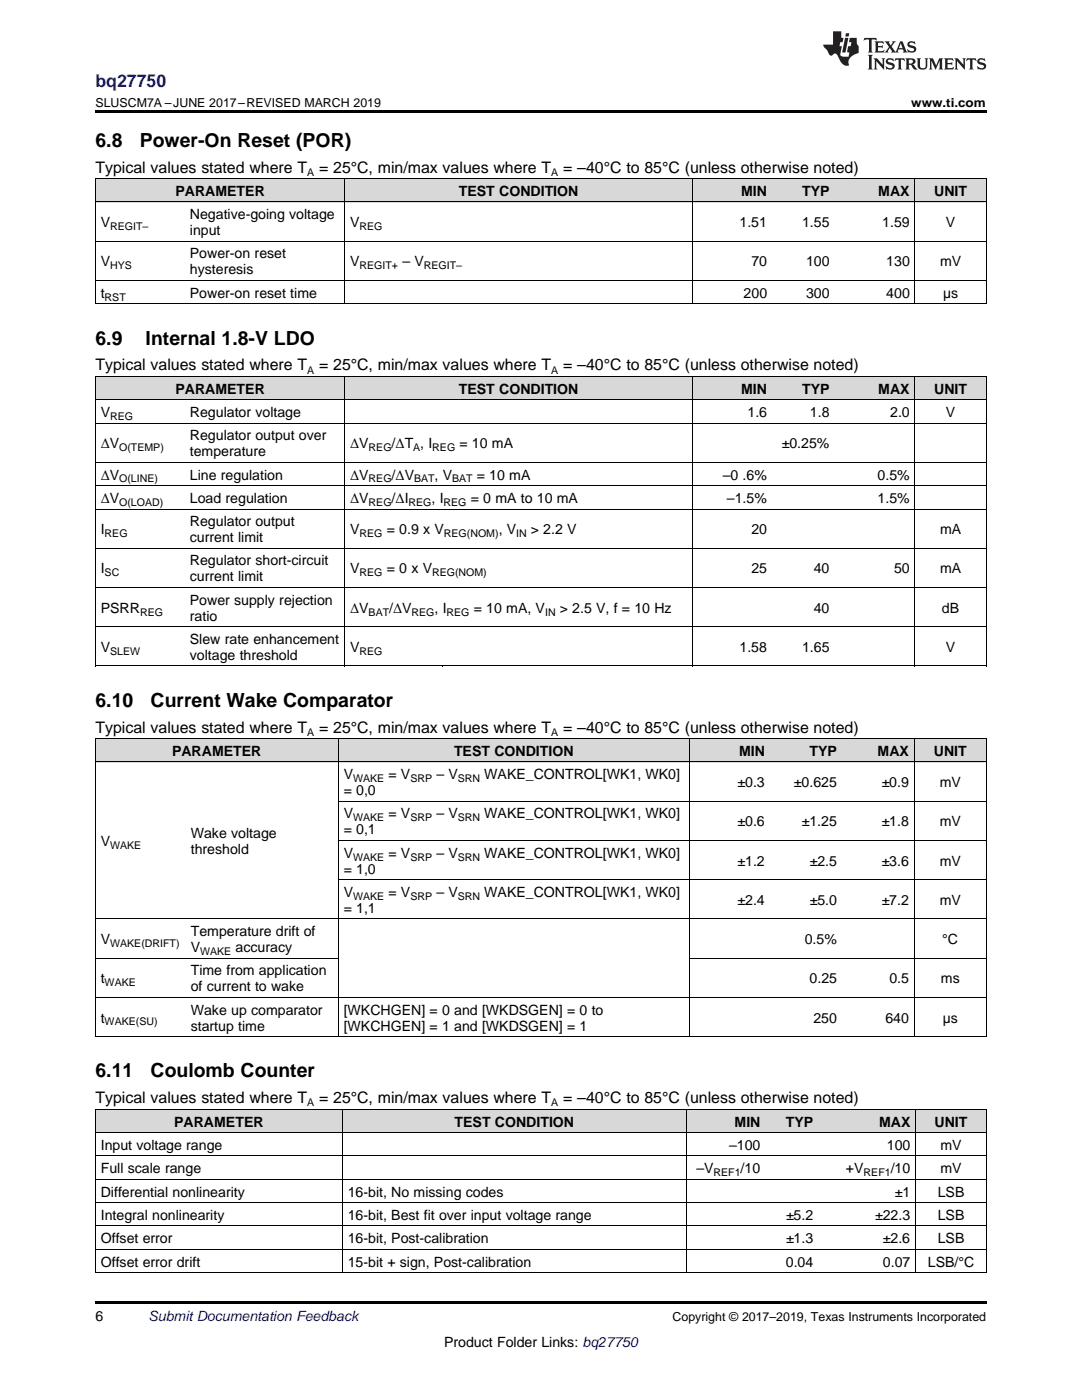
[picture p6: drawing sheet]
<svg xmlns="http://www.w3.org/2000/svg" width="216mm" height="279mm" viewBox="0 0 216 279" stroke-linecap="round" stroke-linejoin="round" font-family="sans-serif">
<defs><g id="words">
<g font-size="3.9">
<text x="19" y="29.3">6.8</text>
<text x="27.9" y="29.3">Power-On Reset (POR)</text>
<text x="19" y="68.8">6.9</text>
<text x="29.1" y="68.8">Internal 1.8-V LDO</text>
<text x="19" y="141">6.10</text>
<text x="30.1" y="141">Current Wake Comparator</text>
<text x="19" y="215">6.11</text>
<text x="30.1" y="215">Coulomb Counter</text>
</g>
<text font-size="3.5" fill="#00f" x="19" y="17.3">bq27750</text>
<g font-size="3.2">
<text x="19" y="34.4">Typical values stated where T</text>
<text x="63.7" y="34.4">= 25°C, min/max values where T</text>
<text x="112.4" y="34.4">= –40°C to 85°C (unless otherwise noted)</text>
<text x="19" y="73.9">Typical values stated where T</text>
<text x="63.7" y="73.9">= 25°C, min/max values where T</text>
<text x="112.4" y="73.9">= –40°C to 85°C (unless otherwise noted)</text>
<text x="19" y="146.2">Typical values stated where T</text>
<text x="63.7" y="146.2">= 25°C, min/max values where T</text>
<text x="112.4" y="146.2">= –40°C to 85°C (unless otherwise noted)</text>
<text x="19" y="220.2">Typical values stated where T</text>
<text x="63.7" y="220.2">= 25°C, min/max values where T</text>
<text x="112.4" y="220.2">= –40°C to 85°C (unless otherwise noted)</text>
</g>
<g font-size="2.8">
<text x="35" y="39.1">PARAMETER</text>
<text x="91.5" y="39.1">TEST CONDITION</text>
<text x="147.9" y="39.1">MIN</text>
<text x="160.1" y="39.1">TYP</text>
<text x="175.3" y="39.1">MAX</text>
<text x="186.4" y="39.1">UNIT</text>
<text x="20.1" y="45.3">V</text>
<text x="37.9" y="43.7">Negative-going voltage</text>
<text x="37.9" y="46.9">input</text>
<text x="69.9" y="45.3">V</text>
<text x="147.6" y="45.3">1.51</text>
<text x="160.1" y="45.3">1.55</text>
<text x="176" y="45.3">1.59</text>
<text x="188.7" y="45.3">V</text>
<text x="20.1" y="53.2">V</text>
<text x="37.9" y="51.6">Power-on reset</text>
<text x="69.9" y="53.2">V</text>
<text x="80.3" y="53.2">– V</text>
<text x="149.9" y="53.2">70</text>
<text x="160.8" y="53.2">100</text>
<text x="176.8" y="53.2">130</text>
<text x="187.6" y="53.2">mV</text>
<text x="20.1" y="59.4">t</text>
<text x="37.9" y="54.8">hysteresis</text>
<text x="37.9" y="59.4">Power-on reset time</text>
<text x="148.4" y="59.4">200</text>
<text x="160.8" y="59.4">300</text>
<text x="176.8" y="59.4">400</text>
<text x="188.2" y="59.4">µs</text>
<text x="20.1" y="83.2">V</text>
<text x="35" y="78.6">PARAMETER</text>
<text x="37.9" y="83.2">Regulator voltage</text>
<text x="91.5" y="78.6">TEST CONDITION</text>
<text x="147.9" y="78.6">MIN</text>
<text x="149.2" y="83.2">1.6</text>
<text x="160.1" y="78.6">TYP</text>
<text x="161.6" y="83.2">1.8</text>
<text x="175.3" y="78.6">MAX</text>
<text x="177.6" y="83.2">2.0</text>
<text x="186.4" y="78.6">UNIT</text>
<text x="188.7" y="83.2">V</text>
<text x="20.1" y="89.5">ΔV</text>
<text x="37.9" y="87.9">Regulator output over</text>
<text x="69.9" y="89.5">ΔV</text>
<text x="78.1" y="89.5">/ΔT , I</text>
<text x="91.7" y="89.5">= 10 mA</text>
<text x="156" y="89.5">±0.25%</text>
<text x="20.1" y="95.7">ΔV</text>
<text x="37.9" y="91.1">temperature</text>
<text x="37.9" y="95.7">Line regulation</text>
<text x="69.9" y="95.7">ΔV</text>
<text x="78.1" y="95.7">/ΔV</text>
<text x="86.7" y="95.7">, V</text>
<text x="95.1" y="95.7">= 10 mA</text>
<text x="144.2" y="95.7">–0 .6%</text>
<text x="175.1" y="95.7">0.5%</text>
<text x="20.1" y="100.4">ΔV</text>
<text x="37.9" y="100.4">Load regulation</text>
<text x="69.9" y="100.4">ΔV</text>
<text x="78.1" y="100.4">/ΔI</text>
<text x="86.1" y="100.4">, I</text>
<text x="93.9" y="100.4">= 0 mA to 10 mA</text>
<text x="145.1" y="100.4">–1.5%</text>
<text x="175.1" y="100.4">1.5%</text>
<text x="20.1" y="106.6">I</text>
<text x="37.9" y="105">Regulator output</text>
<text x="69.9" y="106.6">V</text>
<text x="77.2" y="106.6">= 0.9 x V</text>
<text x="99.5" y="106.6">, V</text>
<text x="105.9" y="106.6">&gt; 2.2 V</text>
<text x="149.9" y="106.6">20</text>
<text x="187.6" y="106.6">mA</text>
<text x="37.9" y="108.2">current limit</text>
<text x="37.9" y="112.9">Regulator short-circuit</text>
<text x="20.1" y="114.4">I</text>
<text x="37.9" y="116">current limit</text>
<text x="69.9" y="114.4">V</text>
<text x="77.2" y="114.4">= 0 x V</text>
<text x="149.9" y="114.4">25</text>
<text x="162.4" y="114.4">40</text>
<text x="178.4" y="114.4">50</text>
<text x="187.6" y="114.4">mA</text>
<text x="20.1" y="122.3">PSRR</text>
<text x="37.9" y="120.7">Power supply rejection</text>
<text x="37.9" y="123.9">ratio</text>
<text x="69.9" y="122.3">ΔV</text>
<text x="77.7" y="122.3">/ΔV</text>
<text x="86.7" y="122.3">, I</text>
<text x="94.5" y="122.3">= 10 mA, V</text>
<text x="111.7" y="122.3">&gt; 2.5 V, f = 10 Hz</text>
<text x="162.4" y="122.3">40</text>
<text x="188" y="122.3">dB</text>
<text x="20.1" y="130.1">V</text>
<text x="37.9" y="128.5">Slew rate enhancement</text>
<text x="37.9" y="131.7">voltage threshold</text>
<text x="69.9" y="130.1">V</text>
<text x="147.6" y="130.1">1.58</text>
<text x="160.1" y="130.1">1.65</text>
<text x="188.7" y="130.1">V</text>
<text x="34.3" y="150.8">PARAMETER</text>
<text x="68.6" y="155.5">V</text>
<text x="77.5" y="155.5">= V</text>
<text x="87.1" y="155.5">– V</text>
<text x="90.6" y="150.8">TEST CONDITION</text>
<text x="96.6" y="155.5">WAKE_CONTROL[WK1, WK0]</text>
<text x="147.5" y="150.8">MIN</text>
<text x="161.5" y="150.8">TYP</text>
<text x="175.1" y="150.8">MAX</text>
<text x="186.3" y="150.8">UNIT</text>
<text x="68.6" y="158.7">= 0,0</text>
<text x="147.2" y="157.1">±0.3</text>
<text x="158.4" y="157.1">±0.625</text>
<text x="175.9" y="157.1">±0.9</text>
<text x="187.5" y="157.1">mV</text>
<text x="38.1" y="167.3">Wake voltage</text>
<text x="68.6" y="163.3">V</text>
<text x="68.6" y="166.5">= 0,1</text>
<text x="77.5" y="163.3">= V</text>
<text x="87.1" y="163.3">– V</text>
<text x="96.6" y="163.3">WAKE_CONTROL[WK1, WK0]</text>
<text x="147.2" y="164.9">±0.6</text>
<text x="160" y="164.9">±1.25</text>
<text x="175.9" y="164.9">±1.8</text>
<text x="187.5" y="164.9">mV</text>
<text x="20.1" y="168.8">V</text>
<text x="38.1" y="170.4">threshold</text>
<text x="68.6" y="171.2">V</text>
<text x="77.5" y="171.2">= V</text>
<text x="87.1" y="171.2">– V</text>
<text x="96.6" y="171.2">WAKE_CONTROL[WK1, WK0]</text>
<text x="147.2" y="172.8">±1.2</text>
<text x="161.6" y="172.8">±2.5</text>
<text x="175.9" y="172.8">±3.6</text>
<text x="187.5" y="172.8">mV</text>
<text x="68.6" y="174.3">= 1,0</text>
<text x="68.6" y="179">V</text>
<text x="77.5" y="179">= V</text>
<text x="87.1" y="179">– V</text>
<text x="96.6" y="179">WAKE_CONTROL[WK1, WK0]</text>
<text x="68.6" y="182.2">= 1,1</text>
<text x="147.2" y="180.6">±2.4</text>
<text x="161.6" y="180.6">±5.0</text>
<text x="175.9" y="180.6">±7.2</text>
<text x="187.5" y="180.6">mV</text>
<text x="20.1" y="188.4">V</text>
<text x="38.1" y="186.8">Temperature drift of</text>
<text x="38.1" y="190">V</text>
<text x="47" y="190">accuracy</text>
<text x="160.6" y="188.4">0.5%</text>
<text x="188" y="188.4">°C</text>
<text x="20.1" y="196.3">t</text>
<text x="38.1" y="194.7">Time from application</text>
<text x="38.1" y="197.8">of current to wake</text>
<text x="161.5" y="196.3">0.25</text>
<text x="177.5" y="196.3">0.5</text>
<text x="187.7" y="196.3">ms</text>
<text x="38.1" y="202.5">Wake up comparator</text>
<text x="68.6" y="202.5">[WKCHGEN] = 0 and [WKDSGEN] = 0 to</text>
<text x="20.1" y="204.1">t</text>
<text x="38.1" y="205.7">startup time</text>
<text x="68.6" y="205.7">[WKCHGEN] = 1 and [WKDSGEN] = 1</text>
<text x="162.3" y="204.1">250</text>
<text x="176.7" y="204.1">640</text>
<text x="188.1" y="204.1">µs</text>
<text x="34.7" y="224.8">PARAMETER</text>
<text x="90.7" y="224.8">TEST CONDITION</text>
<text x="146.6" y="224.8">MIN</text>
<text x="156.8" y="224.8">TYP</text>
<text x="175.4" y="224.8">MAX</text>
<text x="186.5" y="224.8">UNIT</text>
<text x="20.1" y="229.5">Input voltage range</text>
<text x="145.5" y="229.5">–100</text>
<text x="177" y="229.5">100</text>
<text x="187.6" y="229.5">mV</text>
<text x="20.1" y="234.1">Full scale range</text>
<text x="20.1" y="238.8">Differential nonlinearity</text>
<text x="69.4" y="238.8">16-bit, No missing codes</text>
<text x="139" y="234.1">–V</text>
<text x="147.8" y="234.1">/10</text>
<text x="168.8" y="234.1">+V</text>
<text x="177.7" y="234.1">/10</text>
<text x="178.5" y="238.8">±1</text>
<text x="187.1" y="238.8">LSB</text>
<text x="187.6" y="234.1">mV</text>
<text x="20.1" y="243.5">Integral nonlinearity</text>
<text x="69.4" y="243.5">16-bit, Best fit over input voltage range</text>
<text x="156.8" y="243.5">±5.2</text>
<text x="174.6" y="243.5">±22.3</text>
<text x="187.1" y="243.5">LSB</text>
<text x="20.1" y="248.1">Offset error</text>
<text x="69.4" y="248.1">16-bit, Post-calibration</text>
<text x="156.8" y="248.1">±1.3</text>
<text x="176.2" y="248.1">±2.6</text>
<text x="187.1" y="248.1">LSB</text>
<text x="20.1" y="252.8">Offset error drift</text>
<text x="69.4" y="252.8">15-bit + sign, Post-calibration</text>
<text x="156.8" y="252.8">0.04</text>
<text x="176.2" y="252.8">0.07</text>
<text x="185.1" y="252.8">LSB/°C</text>
<text x="19" y="263.6">6</text>
<text x="88.6" y="268.9">Product Folder Links: bq27750</text>
</g>
<text font-size="2.8" fill="#0000c8" x="29.6" y="263.6">Submit Documentation Feedback</text>
<g font-size="2.5">
<text x="19" y="21.4">SLUSCM7A –JUNE 2017–REVISED MARCH 2019</text>
<text x="181.8" y="21.4">www.ti.com</text>
<text x="134.2" y="263.6">Copyright © 2017–2019, Texas Instruments Incorporated</text>
</g>
<g font-size="2.1">
<text x="61.3" y="35.1">A</text>
<text x="110" y="35.1">A</text>
<text x="22" y="45.9">REGIT–</text>
<text x="71.8" y="45.9">REG</text>
<text x="22" y="53.7">HYS</text>
<text x="71.8" y="53.7">REGIT+</text>
<text x="84.6" y="53.7">REGIT–</text>
<text x="20.9" y="60">RST</text>
<text x="61.3" y="74.5">A</text>
<text x="110" y="74.5">A</text>
<text x="22" y="83.8">REG</text>
<text x="23.8" y="90">O(TEMP)</text>
<text x="73.6" y="90">REG</text>
<text x="82.4" y="90">A</text>
<text x="86.3" y="90">REG</text>
<text x="23.8" y="96.3">O(LINE)</text>
<text x="23.8" y="100.9">O(LOAD)</text>
<text x="73.6" y="96.3">REG</text>
<text x="73.6" y="100.9">REG</text>
<text x="81.5" y="100.9">REG</text>
<text x="82.6" y="96.3">BAT</text>
<text x="88.5" y="100.9">REG</text>
<text x="90.2" y="96.3">BAT</text>
<text x="20.9" y="107.2">REG</text>
<text x="71.8" y="107.2">REG</text>
<text x="88.6" y="107.2">REG(NOM)</text>
<text x="103" y="107.2">IN</text>
<text x="20.9" y="115">SC</text>
<text x="71.8" y="115">REG</text>
<text x="86.2" y="115">REG(NOM)</text>
<text x="27.9" y="122.8">REG</text>
<text x="73.6" y="122.8">BAT</text>
<text x="82.1" y="122.8">REG</text>
<text x="89.1" y="122.8">REG</text>
<text x="108.8" y="122.8">IN</text>
<text x="22" y="130.7">SLEW</text>
<text x="71.8" y="130.7">REG</text>
<text x="61.3" y="146.8">A</text>
<text x="110" y="146.8">A</text>
<text x="70.4" y="156.1">WAKE</text>
<text x="81.9" y="156.1">SRP</text>
<text x="91.3" y="156.1">SRN</text>
<text x="70.4" y="163.9">WAKE</text>
<text x="81.9" y="163.9">SRP</text>
<text x="91.3" y="163.9">SRN</text>
<text x="22" y="169.4">WAKE</text>
<text x="70.4" y="171.7">WAKE</text>
<text x="81.9" y="171.7">SRP</text>
<text x="91.3" y="171.7">SRN</text>
<text x="70.4" y="179.6">WAKE</text>
<text x="81.9" y="179.6">SRP</text>
<text x="91.3" y="179.6">SRN</text>
<text x="22" y="189">WAKE(DRIFT)</text>
<text x="39.9" y="190.6">WAKE</text>
<text x="20.9" y="196.8">WAKE</text>
<text x="20.9" y="204.6">WAKE(SU)</text>
<text x="61.3" y="220.8">A</text>
<text x="110" y="220.8">A</text>
<text x="142.4" y="234.7">REF1</text>
<text x="172.3" y="234.7">REF1</text>
</g>
</g></defs>
<g fill="#d8d8d8">
<path d="M19 221.4h49.3v4.7h-49.3z"/>
<path d="M68.3 221.4h68.7v4.7h-68.7z"/>
<path d="M137 221.4h15.8v4.7h-15.8z"/>
<path d="M152.8 221.4h10.6v4.7h-10.6z"/>
<path d="M163.4 221.4h19.3v4.7h-19.3z"/>
<path d="M182.7 221.4h14.1v4.7h-14.1z"/>
<path d="M19 147.5h18v4.6h-18z"/>
<path d="M37 147.5h30.5v4.6h-30.5z"/>
<path d="M67.5 147.5h70v4.6h-70z"/>
<path d="M137.5 147.5h16.2v4.6h-16.2z"/>
<path d="M153.7 147.5h14.4v4.6h-14.4z"/>
<path d="M168.1 147.5h14.4v4.6h-14.4z"/>
<path d="M182.5 147.5h14.3v4.6h-14.3z"/>
<path d="M19 75.2h17.8v4.6h-17.8z"/>
<path d="M36.8 75.2h32v4.6h-32z"/>
<path d="M68.8 75.2h19.6v4.6h-19.6z"/>
<path d="M88.4 75.2h49.7v4.6h-49.7z"/>
<path d="M138.1 75.2h16.1v4.6h-16.1z"/>
<path d="M154.2 75.2h12.4v4.6h-12.4z"/>
<path d="M166.6 75.2h16v4.6h-16z"/>
<path d="M182.6 75.2h14.2v4.6h-14.2z"/>
<path d="M19 35.7h17.8v4.7h-17.8z"/>
<path d="M36.8 35.7h32v4.7h-32z"/>
<path d="M68.8 35.7h69.3v4.7h-69.3z"/>
<path d="M138.1 35.7h16.1v4.7h-16.1z"/>
<path d="M154.2 35.7h12.4v4.7h-12.4z"/>
<path d="M166.6 35.7h16v4.7h-16z"/>
<path d="M182.6 35.7h14.2v4.7h-14.2z"/>
</g>
<g fill="#000">
<path d="M19 22h177.8v.5h-177.8zM19 60.6l.2 .1zM68.7 60.6l.1 .1zM138 60.6l.1 .1zM182.5 60.6l.1 .1zM196.7 60.6l.1 .1zM19 132.9l.2 .1zM68.7 132.9l.1 .1zM88.3 132.9l.1 .1zM138 132.9l.1 .1zM182.5 132.9l.1 .1zM196.7 132.9l.1 .1z"/>
<path d="M19 206.9h.2zM67.4 206.9h.1zM137.4 206.9h.1zM182.4 206.9h.1zM196.7 206.9h.1zM19 259.7h177.8v.5h-177.8z"/>
</g>
<g fill="none" stroke="#000" stroke-width=".2">
<path d="M19 35.6l177.8 .1v25M19.1 35.7v25M68.8 35.7v25M138.1 35.7v25M182.5 35.7v25M19 56h177.8M19 48.1h177.8M19 40.3h177.8M19 75.1h177.8v57.9M19 79.8h177.8M19 60.6h177.8M19.1 75.1v57.9"/>
<path d="M68.8 75.1v57.9M138.1 75.1v57.9M182.5 75.1v57.9M19 96.9h177.8M19 92.3h177.8M19 84.4h177.8M19 117.2h177.8M19 109.4h177.8M19 101.6h177.8M19 132.9h177.8M19 125.1h177.8M19 152.1h177.8"/>
<path d="M19 147.4h177.8M19.1 147.4v59.5M67.5 147.4v59.5M67.5 159.9h129.3M137.5 147.4v59.5M182.4 147.4v59.5M196.8 147.4v59.5M67.5 175.6h129.3M67.5 167.7h129.3M19 199.1h177.8M19 191.2h48.5M19 183.4h177.8"/>
<path d="M137.5 191.2h59.3M19 206.9h177.8M19 235.4h177.8M19 230.7h177.8M19 226h177.8M19 221.4h177.8M19.1 221.4v32.6M68.3 221.4v32.6M136.9 221.4v32.6M182.7 221.4v32.6M196.8 221.4v32.6M19 254h177.8"/>
<path d="M19 249.3h177.8M19 244.7h177.8M19 240h177.8"/>
</g>
<g fill="#231f20">
<path d="M172.5 7.6l-.1 .5 .4-.2h.6v.1v2.1l-.2 .4h.9l-.2-.4v-2.1l.1-.1h.5l.5 .2-.2-.5zM174.5 8.3l.2 .3v1.5l-.2 .4h1.8l.2-.6a1.04 1.04 0 0 1-1.3 .2v-.7h.6l.3 .2v-.6l-.3 .2h-.6v-.6l.8-.1 .4 .3-.2-.5zM176.5 8.3l.9 1.1-.9 1.1h.8l-.2-.2 .4-.7 .5 .7-.2 .2h1.5l-.2-.2 .2-.4h.9l.1 .4-.2 .2h1l-.3-.3-.7-1.9h-.5l-.9 2-.8-1 .9-1h-.8l.1 .3-.4 .5-.3-.6 .1-.2zM179.7 8.6l.4 1h-.7zM181.3 8.4a.63 .63 0 0 0-.2 .7 .63 .63 0 0 0 .6 .4l.6 .2 .1 .2a.75 .75 0 0 1-.7 .4 .75 .75 0 0 1-.6-.5l.1 .7 .1-.1a1.11 1.11 0 0 0 1.5-.6 1.13 1.13 0 0 0-1.2-.8l-.1-.4a1.04 1.04 0 0 1 1.2 .2l-.2-.5-.2 .1-.4-.2zM173.2 10.9l.2 .4v2.2l-.2 .4h1l-.3-.4v-2.2l.3-.4zM174.3 11.6l.3 .4v1.5l-.3 .4h.8l-.2-.4v-1.3l1.5 1.7v-1.9l.2-.4h-.7l.2 .4v.9l-1.1-1.3zM177 11.8a.62 .62 0 0 0-.2 .7 .62 .62 0 0 0 .6 .4l.6 .1 .1 .3a.76 .76 0 0 1-.7 .3 .76 .76 0 0 1-.7-.4l.2 .7 .1-.1a1.11 1.11 0 0 0 1.5-.6 1.13 1.13 0 0 0-1.2-.8l-.1-.4a1.04 1.04 0 0 1 1.2 .2l-.2-.6-.2 .1-.5-.1zM178.7 11.6l-.2 .6a.61 .61 0 0 1 .8-.3v1.6l-.2 .4h.9l-.2-.4v-1.6a.63 .63 0 0 1 .7 .3l-.1-.6zM180.6 11.6l.3 .4v1.5l-.3 .4h1l-.2-.2-.1-.8 .6 .2a.76 .76 0 0 0 1.2 .7l-1-1a.58 .58 0 0 0 .6-.5 .58 .58 0 0 0-.5-.6zM181.4 11.9h.1a.45 .45 0 0 1 .5 .1 .45 .45 0 0 1 .1 .5l-.8 .2zM182.9 11.6l.2 .2a2.17 2.17 0 0 0 .3 1.9 .99 .99 0 0 0 1.6-.6v-1.1l.2-.4h-.7l.2 .2a1.92 1.92 0 0 1-.2 1.8 .6 .6 0 0 1-.9-.5v-1.1l.2-.4zM185.4 11.6l.2 .4v1.5l-.2 .4h.7l-.2-.4v-1.4l.8 1.8 .8-1.8v1.4l-.2 .4h.9l-.2-.4v-1.5l.2-.4h-.8l-.6 1.5-.6-1.5zM188.4 11.6l.2 .4v1.5l-.2 .4h1.8l.1-.6a1.04 1.04 0 0 1-1.2 .1v-.6h.5l.4 .2v-.6l-.4 .2h-.5v-.7h.8l.3 .3-.1-.6zM190.5 11.6l.2 .4v1.5l-.2 .4h.7l-.2-.4v-1.3l1.5 1.7v-1.9l.2-.4h-.7l.2 .4v.9l-1.1-1.3zM192.9 11.6l-.1 .6a.61 .61 0 0 1 .7-.3l.1 1.6-.3 .4h1l-.3-.4 .1-1.6a.63 .63 0 0 1 .7 .3l-.1-.6zM195.2 11.8a.62 .62 0 0 0-.2 .7 .62 .62 0 0 0 .6 .4l.6 .1 .1 .3a.76 .76 0 0 1-.7 .3 .76 .76 0 0 1-.6-.4l.1 .7 .1-.1a1.11 1.11 0 0 0 1.6-.6 1.13 1.13 0 0 0-1.3-.8l-.1-.4a1.04 1.04 0 0 1 1.2 .2l-.1-.6-.2 .1-.5-.1z"/>
<path d="M166.2 6.3v2.6h-1.9v.4l.8 .9a.91 .91 0 0 0 1 .8 .56 .56 0 0 1 .5-.3 .56 .56 0 0 1 .5 .3l.4 .8a1.53 1.53 0 0 0 1.9 1.2 1.54 1.54 0 0 1 1-2.1l.9-.3v-1.4a1.52 1.52 0 0 1-.4-1.6h-1.3l-.2 .8h.5l-.2 .8h-.5l-.1 1v.2l.4 .1-.2 .8a1.93 1.93 0 0 1-1.6-.3l.3-1.8h-.5l.2-.8h.4l.2-.8h-.4v-1.3zM168.6 7.6l-.6 2.9h.7l.6-2.9zM168.8 6.6l-.1 .7h.6l.2-.7z"/>
</g>
<use href="#words"/>
</svg>
